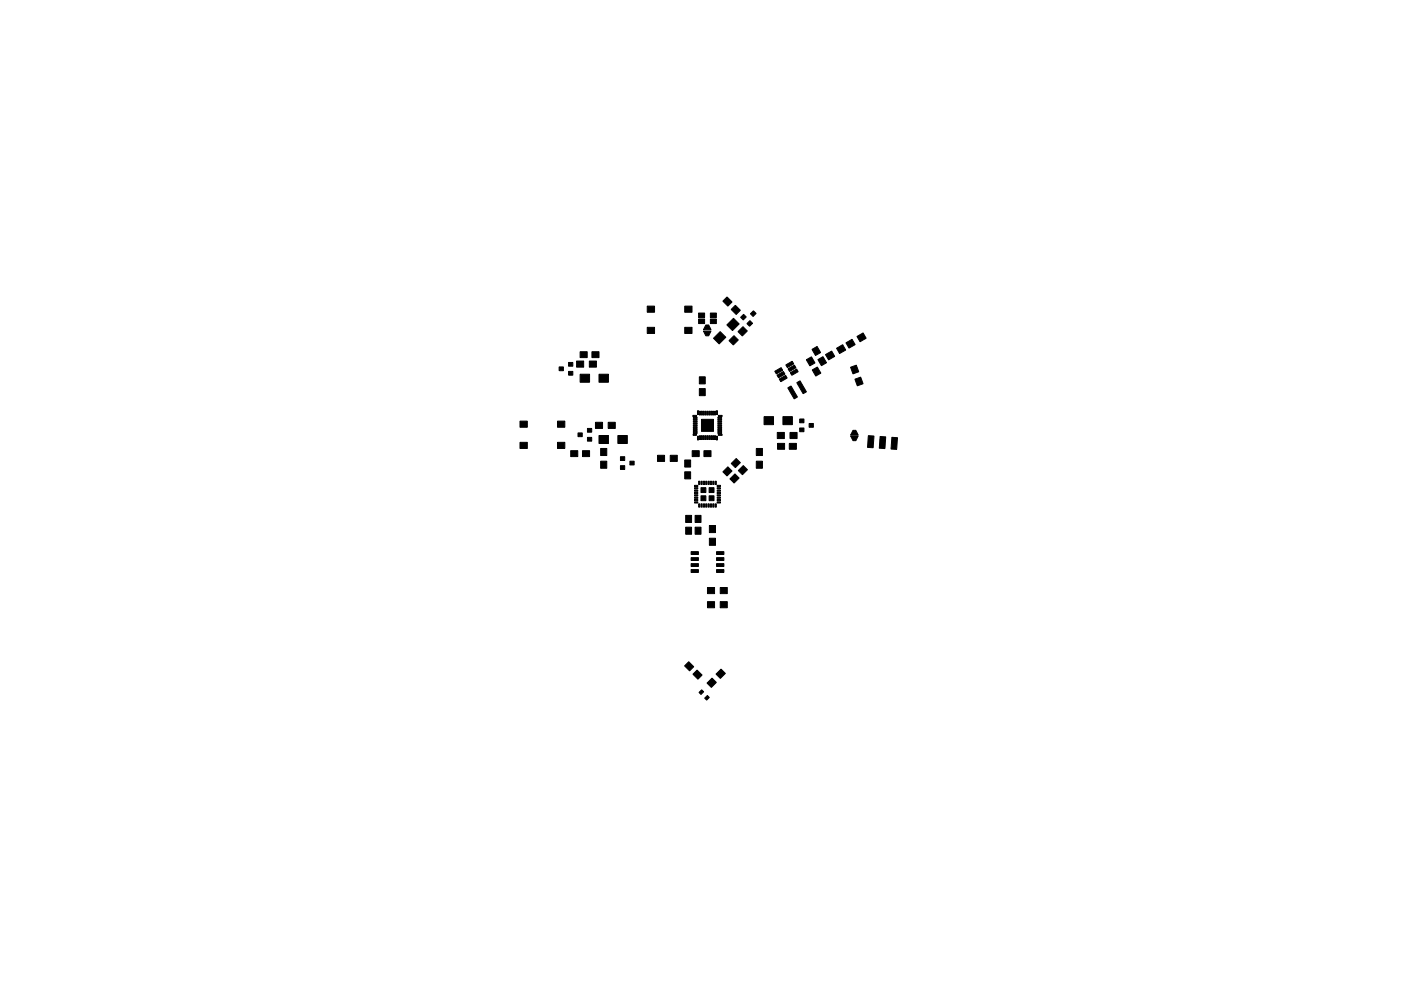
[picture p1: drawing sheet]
<svg xmlns="http://www.w3.org/2000/svg" width="297mm" height="210mm" viewBox="0 0 297 210" stroke-linecap="round" stroke-linejoin="round" font-family="sans-serif">
<g fill="#000" stroke="#000" stroke-width=".21">
<path d="M118.5 77.8h1v.8h-1zM120.5 76.9h1v.8h-1zM120.5 78.8h1v.8h-1zM122.2 76.6h1.6v1.3h-1.6zM123 74.6h1.5v1.3h-1.5zM123 79.4h2v1.7h-2zM124.9 76.6h1.6v1.3h-1.6zM125.5 74.6h1.5v1.3h-1.5zM127 79.4h2v1.7h-2zM137.2 69.4h1.6v1.3h-1.6zM137.2 64.9h1.6v1.3h-1.6zM145.2 69.4h1.5v1.3h-1.5z"/>
<path d="M145.2 64.9h1.5v1.3h-1.5zM148.3 79.9h1.2v1.5h-1.2zM149.2 70.2h1.6l-.6 1h-.6zM148.1 66.4h1.3v1h-1.3zM148.1 67.7h1.3v1h-1.3zM149.6 68.9h.6l.6 1h-1.6zM150.6 66.4h1.3v1h-1.3zM150.6 67.7h1.3v1h-1.3zM152.7 70.4l1.2 1.2-1.4 1.4-1.2-1.2zM153.3 63.9l.8-.9 1.1 1.1-.9 .9zM154.1 68.9l1.4-1.4 1.2 1.2-1.4 1.4zM155.6 71.2l.9 .9-1 1.1-.9-.9z"/>
<path d="M155 65.7l.9-.9 1.1 1-.9 .9zM157.5 69.3l.9 .9-1 1.1-.9-.9zM157 67.3l.7-.6 .5 .5-.6 .7zM158.4 68.7l.6-.7 .6 .6-.7 .6zM159.7 65.9l.6 .6-.6 .6-.6-.5zM164.3 78.8l1.3-.8 .3 .6-1.3 .7zM166.6 77.4l1.4-.8 .3 .6-1.4 .8zM167.1 78.2l1.3-.7 .4 .5-1.4 .8zM167.6 79.1l1.3-.8 .3 .6-1.3 .7zM172.2 74.1l1-.6 .8 1.3-1.1 .6zM171 76.3l1-.6 .8 1.3-1.1 .6zM173.4 76.3l1.1-.6 .7 1.3-1 .6z"/>
<path d="M172.2 78.5l1.1-.6 .7 1.3-1 .6zM175 75.2l1.3-.7 .7 1.1-1.3 .8zM177.4 73.9l1.3-.8 .6 1.2-1.3 .7zM179.4 72.7l1.3-.7 .6 1.1-1.3 .8zM180.3 77.9l1.3-.4 .5 1.4-1.3 .4zM181.7 71.4l1.3-.8 .6 1.2-1.3 .7zM110.2 89.3h1.6v1.3h-1.6zM110.2 93.8h1.6v1.3h-1.6zM118.2 89.3h1.6v1.3h-1.6zM118.2 93.8h1.6v1.3h-1.6zM121 95.6h1.5v1.3h-1.5zM122.5 91.8h1v.8h-1z"/>
<path d="M123.5 95.6h1.5v1.3h-1.5zM124.5 90.9h1v.8h-1zM124.5 92.8h1v.8h-1zM127.4 95.1h1.2v1.5h-1.2zM127.4 97.8h1.2v1.5h-1.2zM126.2 89.6h1.6v1.3h-1.6zM127 92.4h2v1.7h-2zM128.9 89.6h1.6v1.3h-1.6zM131.5 98.8h1v.8h-1zM131.5 96.9h1v.8h-1zM131 92.4h2v1.7h-2zM133.5 97.8h1v.8h-1z"/>
<path d="M139.4 96.6h1.5v1.3h-1.5zM142.1 96.6h1.5v1.3h-1.5zM145.2 97.6h1.2v1.5h-1.2zM146.9 88.1h.8v.3h-.8zM146.9 92.1h.7v.3h-.7zM147 91.7h.8v.3h-.8zM147 91.3h.8v.3h-.8zM147 90.9h.8v.3h-.8zM147 90.5h.8v.3h-.8zM147 90.1h.8v.3h-.8zM147 89.7h.8v.3h-.8zM147 89.3h.8v.3h-.8z"/>
<path d="M147 88.9h.8v.3h-.8zM147 88.5h.8v.3h-.8zM147.9 87.1h.2v.8h-.2zM147.9 92.5h.2v.8h-.2zM146.8 95.6h1.4v1.3h-1.4zM148.3 82.4h1.2v1.5h-1.2zM148.3 87.2h.2v.8h-.2zM148.3 92.4h.2v.8h-.2zM148.7 87.2h.2v.8h-.2zM148.7 92.4h.2v.8h-.2zM148.7 89h2.6v2.5h-2.6zM149.1 87.2h.2v.8h-.2z"/>
<path d="M149.1 92.4h.2v.8h-.2zM149.5 87.2h.2v.8h-.2zM149.5 92.4h.2v.8h-.2zM149.9 87.2h.2v.8h-.2zM149.9 92.4h.2v.8h-.2zM150.3 87.2h.2v.8h-.2zM150.3 92.4h.2v.8h-.2zM150.7 87.2h.2v.8h-.2zM150.7 92.4h.2v.8h-.2zM149.2 95.6h1.6v1.3h-1.6zM151.1 87.2h.2v.8h-.2zM151.1 92.4h.2v.8h-.2z"/>
<path d="M151.5 87.2h.2v.8h-.2zM151.5 92.4h.2v.8h-.2zM151.9 87.1h.2v.8h-.2zM151.9 92.5h.2v.8h-.2zM152.2 88.5h.8v.3h-.8zM152.2 88.9h.8v.3h-.8zM152.2 89.3h.8v.3h-.8zM152.2 89.7h.8v.3h-.8zM152.2 90.1h.8v.3h-.8zM152.2 90.5h.8v.3h-.8zM152.2 90.9h.8v.3h-.8zM152.2 91.3h.8v.3h-.8z"/>
<path d="M152.2 91.7h.8v.3h-.8zM152.3 88.1h.8v.3h-.8zM152.3 92.1h.8v.3h-.8zM155 98.3l1.1-1 .9 .9-1.1 1zM160.3 95.1h1.3v1.5h-1.3zM160.3 97.8h1.3v1.5h-1.3zM162 88.4h2v1.7h-2zM164.8 91.7h1.5v1.3h-1.5zM164.9 94.1h1.4v1.2h-1.4zM164.7 79.6l1.4-.8 .3 .6-1.3 .8zM165.2 80.4l1.4-.8 .3 .6-1.4 .8zM166 88.4h2v1.7h-2z"/>
<path d="M167.3 94.1h1.6v1.2h-1.6zM167.5 91.7h1.5v1.3h-1.5zM167 82.3l.7-.4 1.4 2.3-.7 .4zM169.6 90.8h.8v.8h-.8zM169.6 88.9h.8v.8h-.8zM168.9 81.2l.7-.4 1.4 2.3-.7 .4zM171.6 89.8h.9v.8h-.9zM180.3 92.5h1.7l-.6 1h-.5zM180.9 91.3h.5l.6 1h-1.7zM181.3 80.5l1.2-.5 .5 1.4-1.2 .5zM184.1 92.4l1.2 .1-.2 2.5-1.2-.1zM186.6 92.6l1.2 .1-.2 2.5-1.2-.1z"/>
<path d="M189.1 92.8l1.2 .1-.2 2.5-1.2-.1zM145.4 109.3h1.2v1.5h-1.2zM145.4 111.8h1.2v1.5h-1.2zM145.2 100.1h1.2v1.5h-1.2zM146.5 118.3h1.6v.6h-1.6zM146.5 117h1.6v.6h-1.6zM147.4 109.3h1.2v1.5h-1.2zM147.4 111.8h1.2v1.5h-1.2zM147.2 106.5h.7v.2h-.7zM147.2 106h.7v.2h-.7zM147.2 105.5h.7v.2h-.7zM147.2 105h.7v.2h-.7z"/>
<path d="M147.2 104.5h.7v.2h-.7zM147.2 104h.7v.2h-.7zM147.2 103.5h.7v.2h-.7zM147.2 103h.7v.2h-.7zM148.1 106.9h.3v.7h-.3zM148.1 102.1h.3v.7h-.3zM148.6 106.9h.3v.7h-.3zM148.6 102.1h.3v.7h-.3zM149.1 106.9h.3v.7h-.3zM149.1 102.1h.3v.7h-.3zM148.6 105.2h1.1v1h-1.1zM148.6 103.5h1.1v1h-1.1z"/>
<path d="M149.6 106.9h.3v.7h-.3zM149.6 102.1h.3v.7h-.3zM150.1 106.9h.3v.7h-.3zM150.1 102.1h.3v.7h-.3zM150.4 111.5h1.3v1.5h-1.3zM150.4 114.2h1.3v1.5h-1.3zM150.6 106.9h.3v.7h-.3zM150.6 102.1h.3v.7h-.3zM151.1 106.9h.3v.7h-.3zM151.1 102.1h.3v.7h-.3zM150.3 105.2h1.1v1h-1.1zM150.3 103.5h1.1v1h-1.1z"/>
<path d="M151.6 106.9h.3v.7h-.3zM151.6 102.1h.3v.7h-.3zM151.9 117h1.6v.6h-1.6zM151.9 118.3h1.6v.6h-1.6zM152 103h.8v.2h-.8zM152 103.5h.8v.2h-.8zM152 104h.8v.2h-.8zM152 104.5h.8v.2h-.8zM152 105h.8v.2h-.8zM152 105.5h.8v.2h-.8zM152 106h.8v.2h-.8zM152 106.5h.8v.2h-.8z"/>
<path d="M153.3 100.1l1-1.1 .9 .9-1.1 1.1zM155.8 100.5l.9 .9-1.1 1.1-.8-.9zM157.6 98.8l.9 .9-1.1 1-.9-.9zM146.5 120.9h1.6v.6h-1.6zM146.5 119.6h1.6v.6h-1.6zM150 127.6h1.5v1.3h-1.5zM150 124.6h1.5v1.3h-1.5zM151.9 119.6h1.6v.6h-1.6zM151.9 120.9h1.6v.6h-1.6zM152.7 127.6h1.5v1.3h-1.5zM152.7 124.6h1.5v1.3h-1.5zM146 140.4l1.1 1.1-.9 .8-1.1-1z"/>
<path d="M146.9 143l.9-.8 1.1 1-.9 .9zM148.2 146.9l.6-.5 .4 .4-.6 .5zM149.4 148.1l.6-.5 .4 .4-.6 .5zM151 143.9l.9 .9-1.1 1-.9-.9zM151.8 143l1.1-1 .9 .9-1.1 1z"/>
</g>
</svg>
